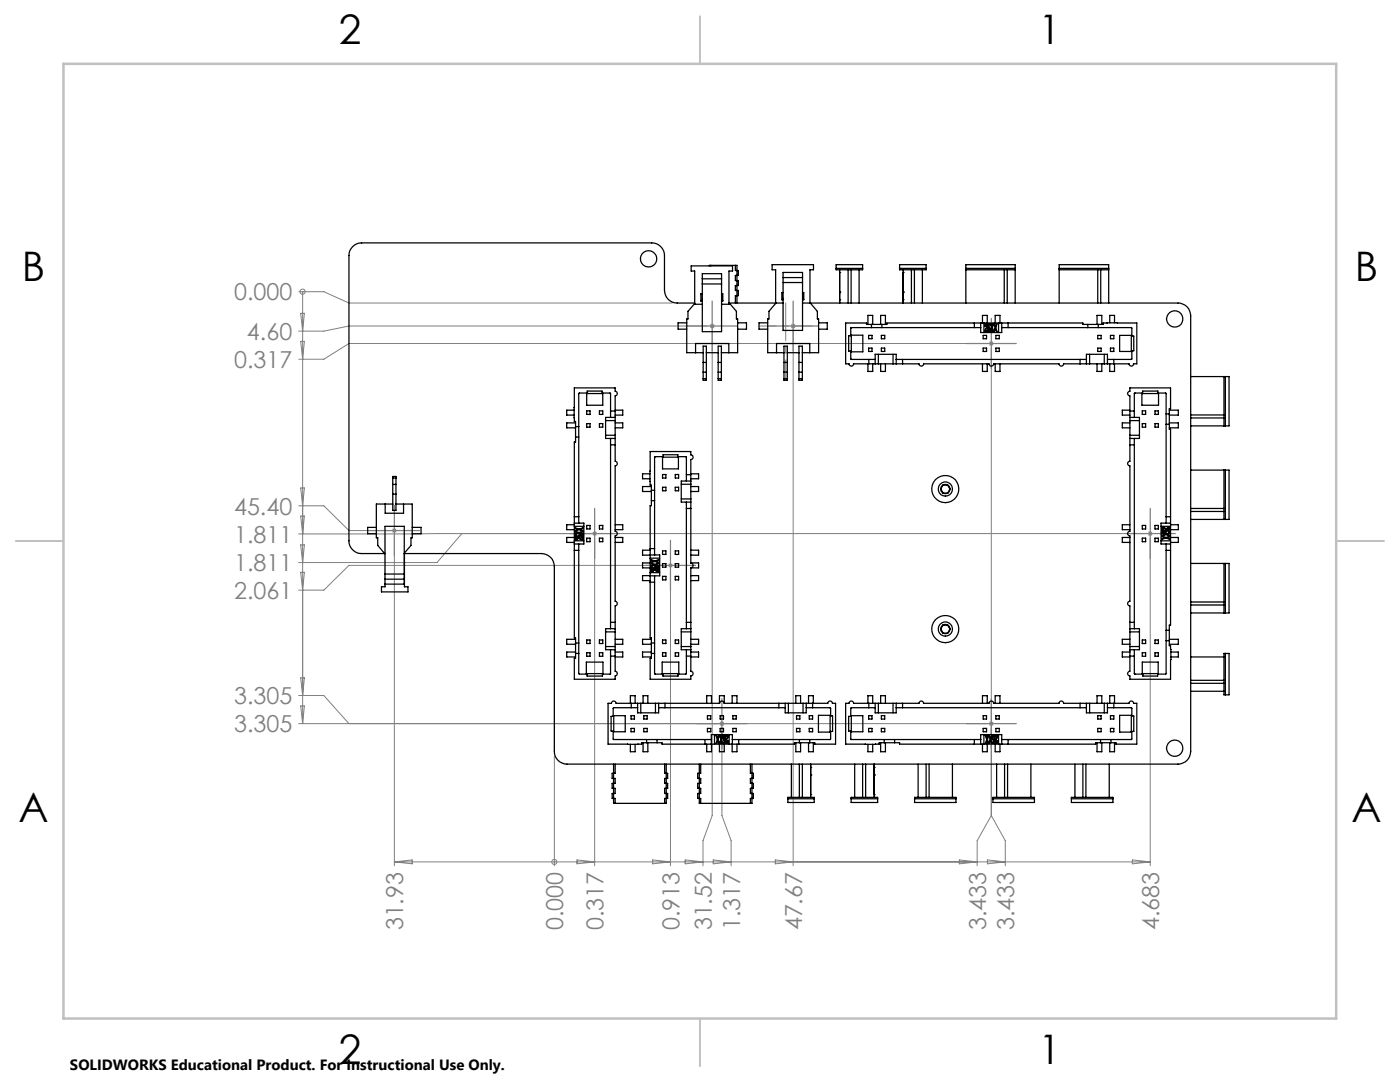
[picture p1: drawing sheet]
<svg xmlns="http://www.w3.org/2000/svg" width="279mm" height="216mm" viewBox="0 0 279 216" stroke-linecap="round" stroke-linejoin="round" font-family="sans-serif">
<defs><g id="words">
<g font-size="8.1">
<text x="67.6" y="8.9">2</text>
<text x="207.3" y="8.9">1</text>
<text x="4.4" y="56.2">B</text>
<text x="270.4" y="56.2">B</text>
<text x="3.7" y="164.1">A</text>
<text x="269.7" y="164.1">A</text>
<text x="67.6" y="212.4">2</text>
<text x="207.3" y="212.4">1</text>
</g>
<g font-size="4.7" fill="#808080">
<text x="46.7" y="59.9">0.000</text>
<text x="49.3" y="67.8">4.60</text>
<text x="46.7" y="73.4">0.317</text>
<text x="46.7" y="102.7">45.40</text>
<text x="46.7" y="108.3">1.811</text>
<text x="46.7" y="114">1.811</text>
<text x="46.7" y="119.5">2.061</text>
<text x="46.7" y="140.5">3.305</text>
<text x="46.7" y="146.1">3.305</text>
<text x="80.5" y="185.7" transform="rotate(-90 80.5 185.7)">31.93</text>
<text x="112.4" y="185.7" transform="rotate(-90 112.4 185.7)">0.000</text>
<text x="120.5" y="185.7" transform="rotate(-90 120.5 185.7)">0.317</text>
<text x="135.6" y="185.7" transform="rotate(-90 135.6 185.7)">0.913</text>
<text x="142.1" y="185.7" transform="rotate(-90 142.1 185.7)">31.52</text>
<text x="147.7" y="185.7" transform="rotate(-90 147.7 185.7)">1.317</text>
<text x="160.1" y="185.7" transform="rotate(-90 160.1 185.7)">47.67</text>
<text x="196.8" y="185.7" transform="rotate(-90 196.8 185.7)">3.433</text>
<text x="202.4" y="185.7" transform="rotate(-90 202.4 185.7)">3.433</text>
<text x="231.3" y="185.7" transform="rotate(-90 231.3 185.7)">4.683</text>
</g>
<text font-size="3" x="14" y="213.5">SOLIDWORKS Educational Product. For Instructional Use Only.</text>
</g></defs>
<g fill="none" stroke="#808080" stroke-width=".2">
<path d="M59.6 58.2h5l5 2.3h64.6M60.4 58.2v86.2M60.4 58.2h.1M60 68.1h.7l-.3 3.6zM60 62.5h.7l-.3 3.6zM141.1 65.1h-71.5l-5 1h-5M141.6 65.1h1M141.8 64.7l.7 .7M142.1 64.6v1M142.1 66.1v96.6l-1.8 5v5.1M142.5 64.7l-.7 .7M157.8 65.1h1"/>
<path d="M157.9 64.7l.7 .7M158.3 64.6v1M158.3 66.1v106.7M158.6 64.7l-.7 .7M196.8 68.5h-127.2l-5 3.2h-5M197.3 68.5h1M197.5 68.2l.7 .7M197.8 68.1v.9M197.8 69.5v93.2M198.2 68.2l-.7 .7M60 97.4h.7l-.3 3.5zM59.6 100.9h5l5 5h8.1"/>
<path d="M60 108.7h.7l-.3 3.6zM60 103h.7l-.3 3.5zM60 114.2h.7l-.3 3.6zM78.2 105.9h1M78.4 105.5l.7 .7M78.7 105.4v1M78.7 106.9v65.9M79.1 105.5l-.7 .7M92.2 106.5l-5 5.8h-27.6M118.3 106.1l.7 .7M118.7 106v1M118.7 107.5v65.3"/>
<path d="M119 106.1l-.7 .7M132.8 112.8h-63.2l-5 5h-5M133.3 112.8h1M133.5 112.5l.7 .7M133.8 112.3v1M133.8 113.8v59M134.2 112.5l-.7 .7M228.6 106.5h-169M229.1 106.5h.9M229.2 106.1l.7 .7M229.6 106v1M229.6 107.5v65.3"/>
<path d="M229.9 106.1l-.7 .7M59.6 138.8h5l5 5.6M60 135.3h.7l-.3 3.5zM59.6 144.4h137.2M60 140.9h.7l-.3 3.5zM110.6 150.9v21.9M143.7 144l.7 .7M144.1 143.9v1M144.1 145.4v17.3l1.8 5v5.1M144.4 144l-.7 .7M197.3 144.4h1M197.5 144l.7 .7"/>
<path d="M198.2 144l-.7 .7M78.7 172h150.9M78.7 172l3.6-.4v.8zM110.6 172h.1M115.1 171.6l3.6 .4-3.6 .4zM130.2 171.6l3.6 .4-3.6 .4zM136.7 171.6l3.6 .4-3.6 .4zM142.3 171.6l3.6 .4-3.6 .4zM154.7 171.6l3.6 .4-3.6 .4zM191.5 171.6l3.5 .4-3.5 .4zM197.1 171.6l3.5 .4-3.5 .4zM197.8 162.7l-2.8 5v5.1"/>
<path d="M197.8 162.7l2.8 5v5.1M226 171.6l3.6 .4-3.6 .4z"/>
<circle cx="60.4" cy="58.2" r=".5"/>
<circle cx="110.6" cy="172" r=".5"/>
</g>
<path d="M139.7 3.2v9.5M3.1 107.9h9.6M266.7 107.9h9.5M139.7 203.2v9.6" fill="none" stroke="#c0c0c0" stroke-width=".25"/>
<path d="M12.7 12.7h254v190.5h-254z" fill="none" stroke="#c0c0c0" stroke-width=".5"/>
<g fill="none" stroke="#808080" stroke-width=".25">
<path d="M137.1 65.1h10M142.1 60.1v10M153.3 65.1h10M158.3 60.1v10M192.8 68.5h10M197.8 63.5v10M73.7 105.9h10M78.7 100.9v10M113.7 106.5h10M118.7 101.5v10M128.8 112.8h10M133.8 107.8v10"/>
<path d="M224.5 106.5h10.1M229.6 101.5v10M144.1 139.4v10M197.8 139.4v10M139.1 144.4h9.9M192.8 144.4h10"/>
</g>
<path d="M151.5 65.1h10.6" fill="none" stroke="#808080" stroke-width=".2" stroke-dasharray="15.2 1.3 1.3 1.3" stroke-dashoffset="11.8"/>
<path d="M156.8 60.5v15.4" fill="none" stroke="#808080" stroke-width=".2" stroke-dasharray="15.2 1.3 1.3 1.3" stroke-dashoffset="7.7"/>
<g fill="none" stroke="#000" stroke-width=".25">
<path d="M140.2 59.8l-.3 .2M140.2 58.6h-.3v1.4M140.2 54.6h3.8v11.6h-3.8zM140.2 55.6h3.8M140.2 56.7h3.8M141.9 53l-.3 .1M141.9 53h4.9M141.9 53v.1M144 59.8l.3 .2M144 58.6h.3v1.4M146.8 53v1h.6v1h-.6v1h.6v1h-.6v1h.6v1h-.6v1.5M146.8 53h.3v7.5"/>
<path d="M156 59.8h.3M156.3 59.5l-.3 .3M156.3 58.4h-.3v1.4M156.3 54.4h3.9v11.5h-3.9zM156.3 55.4h3.9M156.3 56.4h3.9M160.2 59.5l.2 .3M160.2 58.4h.2v1.4M160.2 59.8h.2M166.9 53.6v.2h5.3v-.2M166.9 53.6v-.8h5.3v.8M166.9 53.6h5.3"/>
<path d="M167.6 59.8h.1M167.6 58.4h.1M167.6 58.2v.2M167.6 54.4h.1M167.6 58.2h.1M167.6 53.8v6.7M169.3 53.8v6.7M169.9 53.8v6.7M171.4 53.8v6.7M179.5 53.6v.2h5.3v-.2M179.5 53.6v-.8h5.3v.8M179.5 53.6h5.3"/>
<path d="M180.2 59.8h.1M180.2 58.4h.1M180.2 58.2v.2M180.2 54.4h.1M180.2 58.2h.1M180.2 53.8v6.7M181.9 53.8v6.7M182.5 53.8v6.7M184.1 53.8v6.7M192.8 53.6v.2M192.8 53.6v-.8h9.8v.8M192.8 53.6h9.8"/>
<path d="M192.8 53.8h9.8M192.8 53.8v6.7M200.4 53.8v6.7M201 53.8v6.7M202.6 53.6v.2M202.6 53.8v6.7M211.4 53.6v.2M211.4 53.6v-.8h9.9v.8M211.4 53.6h9.9M211.4 53.8h9.9M211.4 53.8v6.7M219.1 53.8v6.7"/>
<path d="M219.7 53.8v6.7M221.3 53.6v.2M221.3 53.8v6.7M117.1 78.5h3.2M117.1 78.4v2.5h3.2v-2.5M137.1 64.4h-1.8v1.3h1.8M138.6 60.5h-3.5a2.53 2.53 0 0 1-2.5-2.6v-6.9a2.53 2.53 0 0 0-2.5-2.5h-57.9a2.53 2.53 0 0 0-2.6 2.5v56.9a2.53 2.53 0 0 0 2.6 2.6h4.6M138.6 60.6l-1.3 1.5v1.5h-.2v6.8h3.2M138.8 70.4v-1.9h6.7v1.9M139.9 60h.3M140.2 60.7h-1.6v-6.6h-.7v-1h8.3v1h-.7v6.6h-1.5M140.3 75.6v.3h.7v-.3"/>
<path d="M140.3 75.6v-6.5h.7v6.5M140.3 72.3h.7M140.3 74.3h.7M140.3 75.6h.7M141 70.4h2.3M143.3 75.6v.3h.7v-.3M143.3 75.6v-6.5h.7v6.5M143.3 72.3h.7M143.3 74.3h.7M143.3 75.6h.7M144 60h.3M145.5 60.5h10.8"/>
<path d="M145.6 60.5l1.4 1.6v1.5h.2v6.8h-3.2M147.2 64.4h1.8v1.3h-1.8M153.2 64.4h-1.7v1.3h1.7M154.8 60.5v-6.7h-.7v-1h8.2v1h-.7v6.7M154.9 60.5l-1.4 1.6v1.5h-.3v6.8h3.3M155 70.4v-1.9h6.6v1.9M156.5 75.6v.3h.6v-.3M156.5 75.6v-6.5h.6v6.5M156.5 72.3h.6M156.5 74.3h.6M156.5 75.6h.6M157.1 70.4h2.4"/>
<path d="M159.5 75.6v.3h.6v-.3M159.5 75.6v-6.5h.6v6.5M159.5 72.3h.6M159.5 74.3h.6M159.5 75.6h.6M160.2 60.5h74.9a2.53 2.53 0 0 1 2.5 2.5v86.9a2.53 2.53 0 0 1-2.5 2.6h-121.9a2.53 2.53 0 0 1-2.6-2.6v-36.9a2.59 2.59 0 0 0-2.5-2.5h-27.4M161.7 60.5l1.4 1.6v1.5h.3v6.8h-3.3M163.4 64.4h1.7v1.3h-1.7M169.8 70.2h.1M169.9 66.9v3.3h2.3v-3.3h-2.4M173.2 64.7v-1.8h1v1.8M173.2 72.6v1.5h1v-1.5"/>
<path d="M173.4 66.9h.6v.7h-.6zM173.4 69.5h.6v.6h-.6zM173.4 71.7h1.3M173.4 72.6h1.3M173.4 71.7v.9M173.9 64.7v.7M174.7 72.6h.6M174.7 72.6v-1.9h4.2v1.9M175.3 70.7v1.9M175.3 72.6h2.9M175.8 64.7v-1.8h.9v1.8M175.8 72.6v1.5h.9v-1.5"/>
<path d="M175.9 66.9h.7v.7h-.7zM175.9 69.5h.7v.6h-.7zM176 64.7v.7M178.2 72.6h.7M178.2 70.7v1.9M178.9 71.7h1.2M178.9 72.6h1.2M180.1 72.6h3.3a.46 .46 0 0 0 .5 .5 .46 .46 0 0 0 .4-.5h13.1a.46 .46 0 0 0 .4 .5 .46 .46 0 0 0 .5-.5h13a.46 .46 0 0 0 .5 .5 .46 .46 0 0 0 .5-.5h3.2M180.1 71.7v.9M180.1 71.7h35.4M194.5 65.4h-24.7v1.6h-.4v3.1h.4v1.5l3.6 .1M194.5 64.5h-17.5v.2h-4.1v-.2h-4.1v8.1h.6a.46 .46 0 0 0 .5 .5 .46 .46 0 0 0 .5-.5h3"/>
<path d="M194.5 64.5h1.2M194.5 65.4h1.2M194.5 64.5v.9M195.7 64.5h.7M195.7 64.5v1.9h4.2v-1.9M196.1 64.5v-1.6h.9v1.6M196.1 72.6v1.5h.9v-1.5M196.2 66.9h.7v.7h-.7zM196.2 69.5h.7v.6h-.7zM196.4 64.5v1.9M196.4 64.5h2.9M196.6 64.7l.2-.1 .2 .2v.5l-.4 .7h.4v.2h-.5l.4-1.2-.2-.2-.1 .3h-.1z"/>
<path d="M197.2 64.7h.4v.1h-.3l-.1 .5 .1-.1a.69 .69 0 0 1 0 1.1l-.2-.5h.1l.1 .3 .2-.2a.34 .34 0 0 0-.2-.6l-.2 .2zM197.7 64.6h.1l.2 .6 .3-.6-.3 .8 .3 .8 .3-.8-.2-.8 .3 .6 .3-.6-.3 .8 .3 .8-.4-.7-.2 .7h-.2l-.2-.7-.2 .7h-.2l.3-.8zM198.6 64.5v-1.6h1v1.6M198.6 72.6v1.5h1v-1.5M198.8 66.9h.6v.7h-.6zM198.8 69.5h.6v.6h-.6zM199.3 64.5h.6M199.3 64.5v1.9M199.9 64.5h1.3M199.9 65.4h1.3M201.2 64.5h14.9v.2h4.1v-.2l.7-.1 6 .1v8.1h-.7a.46 .46 0 0 1-.4 .5 .46 .46 0 0 1-.5-.5h-3M201.2 65.4h24.6l.1 1.7h.4v2.9h-.4l-.1 1.7h-3.5"/>
<path d="M201.2 64.5v.9M215.5 71.7h1.3M215.5 72.6h1.3M215.5 71.7v.9M216.8 72.6h.7M216.8 72.6v-1.9h4.2v1.9M217.1 64.7v.7M217.5 70.7v1.9M217.5 72.6h2.9M218.9 64.7v-1.8h1v1.8M218.9 72.6v1.5h1v-1.5M219.1 66.9h.6v.7h-.6z"/>
<path d="M219.1 69.5h.6v.6h-.6zM219.2 64.7v.7M220.4 72.6h.6M220.4 70.7v1.9M221 71.7h1.3M221 72.6h1.3M221.5 64.4v-1.5h.9v1.5M221.5 72.6v1.5h.9v-1.5M221.6 66.9h.7v.7h-.7zM221.6 69.5h.7v.6h-.7zM222.3 71.7v.9M225.8 66.9v3.2"/>
<path d="M225.9 66.9h-2.5v3.2h2.5M227.9 78.4v2.5h3.3v-2.4h-3.3M231.2 78.4v.1M237.6 75.1h6.7M244.3 75.1h.2M244.3 75.1v9.9M244.5 75.1h.8v9.9h-.8M244.5 75.1v9.9M78.4 95.4v-.3h.6v.3M78.4 95.4v6.4h.6v-6.4M78.4 98.6h.6M78.4 96.7h.6"/>
<path d="M78.4 95.4h.6M114.6 81.8h-1.5v1h1.5M114.6 83.4h.1M114.6 81.3h.1M114.9 84.4h-1.8v1h1.8M114.9 85.1h.6M114.9 87.2h.6M117.1 84.5h.7v.7h-.7zM117.1 82h.7v.7h-.7zM119.6 84.5h.7v.7h-.7zM119.6 82h.7v.7h-.7zM120.9 83.9h1.9"/>
<path d="M120.9 86.9h1.9M121.8 82v-3.6h-1.6v-.4h-3v.4l-1.7 .1v24.6M121.8 87.5v1.3M121.8 82v1.3M121.8 82h1M121.8 88.8h1M121.8 88.8v35.4M122.8 82v-3a.46 .46 0 0 0 .4-.5 .46 .46 0 0 0-.4-.4v-.7h-8.2v6.7h.3v4.1h-.3v14.9M122.8 87.5v1.3M122.8 88.8v3.2a.46 .46 0 0 1 .4 .5 .46 .46 0 0 1-.4 .5v13a.46 .46 0 0 1 .4 .5 .46 .46 0 0 1-.4 .4v13.1a.46 .46 0 0 1 .4 .4 .46 .46 0 0 1-.4 .5v3.3M122.8 82v1.3M122.8 86.9v.6"/>
<path d="M122.8 83.3v.6M122.8 83.9v3M122.8 83.3h-1.9v4.2h1.9M122.8 81.8h1.5v1h-1.5M122.8 84.4h1.5v1h-1.5M129.7 94.5h-1.5v1h1.5M130 97.8h.6M130 99.9h.6M130 97.1h-1.8v1h1.8M132.2 94.7h.7v.7h-.7zM132.2 97.2h.7v.7h-.7zM132.2 91.1v2.5h3.2v-2.5"/>
<path d="M132.2 91.2h3.2M134.8 94.7h.6v.7h-.6zM134.8 97.2h.6v.7h-.6zM136 96.6h1.9M136 99.6h1.9M137 94.7l-.1-3.6h-1.6v-.4h-3v.4l-1.7 .1v18.3M137 94.7v1.3M137 94.7h.9M137.9 94.7v-3a.46 .46 0 0 0 .4-.5 .46 .46 0 0 0-.4-.4v-.7h-8.1l-.1 6 .1 .7h.2v4.1h-.2v8.6M137.9 94.7v1.3M137.9 96v.6M137.9 99.6v.6"/>
<path d="M137.9 96.6v3M137.9 96h-1.9v4.2h1.9M137.9 94.5h1.5v1h-1.5M137.9 97.1h1.5v1h-1.5M187.7 97.6l.5 .8M187.7 97.6l.2 .4 .3 .4M188.2 96.8l-.5 .8M188.2 96.8l-.3 .3-.2 .5M188.2 98.4h.9M188.2 98.4l.3 .1 .6-.1M188.2 96.8l.3-.1 .6 .1M188.2 96.8h.9"/>
<path d="M189.1 96.8l.5 .8M189.1 96.8l.3 .2 .2 .6M189.6 97.6l-.2 .5-.3 .3M189.6 97.6l-.5 .8M225.5 82v-3a.46 .46 0 0 1-.5-.5 .46 .46 0 0 1 .5-.4v-.7h8.1v4.2h-.2v4.1h.2v17.4M225.5 87.5v1.3M225.5 88.8v3.2a.46 .46 0 0 0-.5 .5 .46 .46 0 0 0 .5 .5v13a.46 .46 0 0 0-.5 .5 .46 .46 0 0 0 .5 .4v13.1a.46 .46 0 0 0-.5 .4 .46 .46 0 0 0 .5 .5v3.3M225.5 82v1.3M225.5 83.3v.6M225.5 86.9v.6M225.5 83.9v3M225.5 82h.9"/>
<path d="M225.5 88.8h.9M225.5 83.3h1.9v4.2h-1.9M225.5 83.9h1.9M225.5 86.9h1.9M225.5 81.8h-1.5v1h1.5M225.5 84.4h-1.5v1h1.5M226.4 82v-3.6h1.6v-.4h3.1v.4l1.6 .1v24.6M226.4 87.5v1.3M226.4 82v1.3M226.4 88.8v35.4M228 84.5h.6v.7h-.6zM228 82h.6v.7h-.6z"/>
<path d="M230.5 84.5h.7v.7h-.7zM230.5 82h.7v.7h-.7zM232.7 82.6h.7M232.7 84.7h.7M233.4 81.8h1.8v1h-1.8M233.4 84.4h1.8v1h-1.8M237.6 93.8h6.7M237.6 85h6.7M237.6 82.8h6.7M237.6 83.4h6.7M244.3 93.8h.2M244.3 85h.2"/>
<path d="M244.3 93.8v9.8M244.5 93.8h.8v9.8h-.8M244.5 93.8v9.8M75.1 105.2h-1.7v1.3h1.7M76.8 115.6h3.9M76.8 114.5h3.9M76.9 100.6v1.8h3.6v-1.8M78.4 100.6h-3.3v6.7h.3v1.5l1.4 1.7M79 100.6h3.3v6.7h-.3v1.5l-1.3 1.6M80.7 110.5v6.6h.7v1h-5.3v-1h.7v-12.1h3.9v11.6h-3.9M82.3 105.2h1.7v1.3h-1.7M114.6 109.8v17.5h.3v4.1h-.3v4.1h8.2v-.6a.46 .46 0 0 0 .4-.5 .46 .46 0 0 0-.4-.5v-3"/>
<path d="M114.6 108.5v1.3M114.6 103.1v1.3M114.6 107.9v.6M114.6 104.4v.6M114.6 105h1.9M114.6 103.1h.9M114.6 109.8h.9M114.6 104.4h1.9v4.1h-1.9M114.6 107.9h1.9M114.6 104.7h-1.5v1h1.5M114.6 107.2h-1.5v1h1.5M114.6 105v2.9"/>
<path d="M114.8 106.8h.2v.2l.4 .1-.1-.2a.72 .72 0 0 1 1.1 .1l-.4 .2 .2-.2a.39 .39 0 0 0-.3-.2 .39 .39 0 0 0-.4 .2l.1 .2-.8-.1zM114.8 105.3l.7 .3 .9-.3-.7 .3 .7 .3v.2l-.7 .2 .7 .3-.9-.2-.7 .2 .6-.3-.6-.3 .7 .3 .9-.3-.9-.3-.7 .2 .6-.3zM114.8 107.4l.6-.1 .8 .4v-.4h.2v.5l-1.1-.4-.3 .1 .3 .3-.4-.1zM115.5 109.8v24.7h1.7v.4h3v-.4h1.6v-3.6M115.5 108.5v1.3M115.5 103.1v1.3M117.1 104.8h.7v.8h-.7zM117.1 107.4h.7v.7h-.7zM119.6 104.8h.7v.8h-.7zM119.6 107.4h.7v.7h-.7zM122.8 104.7h1.5v1h-1.5M122.8 107.2h1.5v1h-1.5"/>
<path d="M129.8 116.2v11.1h.2v4.1h-.2v4.1h8.1v-.6a.46 .46 0 0 0 .4-.5 .46 .46 0 0 0-.4-.5v-3M129.8 109.5v1.2M129.8 114.9v1.3M129.8 114.3v.6M129.8 110.7v.7M129.8 111.4v2.9M129.8 109.5h.8M129.8 116.2h.8M129.8 110.7h1.9v4.2h-1.9M129.8 114.3h1.9M129.8 111.4h1.9M129.8 109.8h-1.6v1h1.6"/>
<path d="M129.8 112.3h-1.6v1h1.6M129.8 114.9h-1.6v1h1.6M129.9 111.7l.8 .2 .8-.2-.7 .3 .7 .2v.3l-.7 .2 .7 .3-.8-.3-.8 .3 .6-.3-.6-.3 .8 .2 .8-.3-.8-.3-.8 .3 .6-.3zM129.9 113.1h.2v.3h.5l-.1-.2a.72 .72 0 0 1 1 .1l-.4 .3 .3-.3-.4-.2-.4 .2 .1 .2h-.8zM129.9 113.8l.7-.1 .7 .3v-.4h.2v.5l-1-.4-.4 .1 .3 .3-.4-.1zM130.6 116.2v18.2l1.7 .1v.4h3v-.4h1.6l.1-3.6M130.6 109.5v1.2M130.6 114.9v1.3M132.2 109.9h.7v.7h-.7zM132.2 112.5h.7v.7h-.7zM132.2 115h.7v.7h-.7zM134.8 109.9h.6v.7h-.6z"/>
<path d="M134.8 112.5h.6v.7h-.6zM134.8 115h.6v.7h-.6zM137 100.2v1.3M137 101.5v22.7M137 101.5h.9M137.9 101.5v10.9a.46 .46 0 0 1 .4 .4 .46 .46 0 0 1-.4 .5v10.9M137.9 100.2v1.3M137.9 109.8h1.5v1h-1.5M137.9 112.3h1.5v1h-1.5M137.9 114.9h1.5v1h-1.5M225.5 104.7h-1.5v1h1.5M225.5 107.2h-1.5v1h1.5"/>
<path d="M228 104.8h.6v.8h-.6zM228 107.4h.6v.7h-.6zM230.5 104.8h.7v.8h-.7zM230.5 107.4h.7v.7h-.7zM231.7 105h1.9M231.7 107.9h1.9M231.8 106.3l.9 .3 .8-.3-.6 .3 .6 .3-.8-.2-.9 .3 .9 .2 .8-.2-.6 .3 .6 .3-.8-.2-.9 .2 .8-.3-.8-.2v-.3l.8-.2zM231.8 105.2l1.1 .4 .4-.1-.3-.3 .5 .2-.2 .2h-.5l-.7-.3v.4h-.3zM231.9 105.8l.4-.1v.1l-.3 .1a.45 .45 0 0 0 .7 .2l-.1-.3h.8v.4h-.1v-.3h-.5l.1 .1a.66 .66 0 0 1-1.1-.1zM232.7 109.8v24.6l-1.7 .1v.4h-2.9v-.4h-1.7v-3.6M232.7 103.1v1.3M232.7 108.5v1.3"/>
<path d="M232.7 103.1h.9M232.7 109.8h.9M233.6 109.8v14.9h-.2v4.1h.2l.1 .8-.1 5.9h-8.1v-.6a.46 .46 0 0 1-.5-.5 .46 .46 0 0 1 .5-.5v-3M233.6 103.1v1.3M233.6 108.5v1.3M233.6 104.4v.6M233.6 107.9v.6M233.6 105v2.9M233.6 104.4h-1.9v4.1h1.9M233.6 104.7h1.6v1h-1.6M233.6 107.2h1.6v1h-1.6M237.6 101.5h6.7"/>
<path d="M237.6 103.6h6.7M237.6 102.1h6.7M237.6 112.4h6.7M244.3 103.6h.2M244.3 112.4h.2M244.3 112.4v9.9M244.5 112.4h.8v9.9h-.8M244.5 112.4v9.9M114.9 130.4h.6M114.9 128.3h.6M114.9 130.1h-1.8v1h1.8M114.9 127.6h-1.8v1h1.8"/>
<path d="M117 132.1h3.3v2.3h-3.3zM117.1 134.4v.1M117.1 130.2h.7v.8h-.7zM117.1 127.7h.7v.7h-.7zM119.6 130.2h.7v.8h-.7zM119.6 127.7h.7v.7h-.7zM120.3 134.4v.1M120.9 126.1h1.9M120.9 129h1.9M121.8 124.2v1.2M121.8 129.6v1.3M121.8 130.9h1"/>
<path d="M121.8 124.2h1M122.8 124.2v1.2M122.8 129.6v1.3M122.8 129v.6M122.8 125.4v.7M122.8 125.4h-1.9v4.2h1.9M122.8 130.1h1.5v1h-1.5M122.8 127.6h1.5v1h-1.5M122.8 126.1v2.9M130 130.4h.6M130 128.3h.6M130 130.1h-1.8v1h1.8"/>
<path d="M130 127.6h-1.8v1h1.8M132.2 134.4h3.3v-2.3h-3.3v2.4M132.2 130.2h.7v.8h-.7zM132.2 127.7h.7v.7h-.7zM134.8 130.2h.6v.8h-.6zM134.8 127.7h.6v.7h-.6zM135.4 134.4v.1M136 126.1h1.9M136 129h1.9M137 129.6v1.3M137 124.2v1.2M137 130.9h.9"/>
<path d="M137 124.2h.9M137.9 129.6v1.3M137.9 124.2v1.2M137.9 125.4v.7M137.9 129v.6M137.9 126.1v2.9M137.9 125.4h-1.9v4.2h1.9M137.9 127.6h1.5v1h-1.5M137.9 130.1h1.5v1h-1.5M187.7 125.5l.2 .5 .3 .3M187.7 125.5l.5 .8M188.2 124.7l-.5 .8"/>
<path d="M188.2 124.7l-.3 .4-.2 .4M188.2 126.3l.3 .1 .6-.1M188.2 126.3h.9M188.2 124.7h.9M188.2 124.7l.3-.1 .6 .1M189.1 124.7l.3 .3 .2 .5M189.1 124.7l.5 .8M189.6 125.5l-.5 .8M189.6 125.5l-.2 .6-.3 .2M225.5 124.2v1.2M225.5 129.6v1.3M225.5 125.4v.7"/>
<path d="M225.5 129v.6M225.5 130.9h.9M225.5 125.4h1.9v4.2h-1.9M225.5 124.2h.9M225.5 126.1h1.9M225.5 129h1.9M225.5 130.1h-1.5v1h1.5M225.5 127.6h-1.5v1h1.5M225.5 126.1v2.9M226.4 124.2v1.2M226.4 129.6v1.3M228 130.2h.6v.8h-.6z"/>
<path d="M228 127.7h.6v.7h-.6zM228 134.4h3.1M228 134.5v-2.4h3.1v2.4M230.5 130.2h.7v.8h-.7zM230.5 127.7h.7v.7h-.7zM232.7 127.8h.7M232.7 125.8h.7M233.4 127.6h1.8v1h-1.8M233.7 130.1h1.5v1h-1.5M237.6 131.1h6.7M237.6 135.7h6.7M237.6 136.3h6.7"/>
<path d="M237.6 137.9h6.7M237.6 122.3h6.7M237.6 120.1h6.7M237.6 120.7h6.7M244.3 122.3h.2M244.5 130.4h-.2v8.2h.2M244.5 130.4h.8v8.2h-.8M244.5 130.4v8.2M122.4 142.8h2.4v3.2h-2.4M122.4 152.5v7.8h.4M122.5 142.8v3.2M122.8 152.5v1.8h-.6v1h.6v1h-.6v1h.6v1h-.6v1h.6v1"/>
<path d="M125.8 140.3v-1.5h1v1.5M125.8 148.5v1.5h1v-1.5M125.9 145.3h.7v.7h-.7zM125.9 142.8h.7v.7h-.7zM126 140.3h-3.1a.46 .46 0 0 0-.4-.4 .46 .46 0 0 0-.5 .4h-.6v8.2h5.9h.8v-.3h4v.3h8.6M126 141.2l-3.6 .1v1.6h-.4v3h.4v1.7h18.3M126 141.2h1.2M126 140.3h1.2M126 140.3v.9M127.2 140.3h.7M127.2 140.3v1.9h4.2v-1.9M127.9 140.3h2.9"/>
<path d="M127.9 140.3v1.9M128.3 140.3v-1.5h1v1.5M128.3 148.2v1.8h1v-1.8M128.5 145.3h.7v.7h-.7zM128.5 142.8h.7v.7h-.7zM129 147.6v.6M130.8 140.3h.6M130.8 140.3v1.9M131.1 147.6v.6M131.4 141.2h1.3M131.4 140.3h1.3M132.6 152.5v1.8h.6v1h-.6v1h.6v1h-.6v1h.6v1h-.6v1"/>
<path d="M132.7 141.2h22.7M132.7 140.3h10.9M132.7 140.3v.9M133 152.5v7.8h-.4M139.6 152.5v7.8h.2M139.8 152.5v1.8h-.6v1h.6v1h-.6v1h.6v1h-.6v1h.6v1M140.7 147.6h1.3M140.7 148.5h1.3M140.7 147.6v.9M141 140.3v-1.5h1v1.5M141 148.5v1.5h1v-1.5M141.2 145.3h.7v.7h-.7z"/>
<path d="M141.2 142.8h.7v.7h-.7zM142 148.5h.6M142 148.5v-1.9h4.2l-.1 3.4h1v-1.5M142.6 148.5h2.9M142.6 146.6v1.9M142.9 146.7h.1l.2 .7 .2-.7h.3l.2 .7 .4-.7-.3 .8 .2 .8-.3-.6-.2 .6h-.3l-.2-.6-.3 .6 .3-.7zM143.5 148.3l-.2-.8 .3-.8 .3 .9-.3 .7M143.6 140.3v-1.5h.9v1.5M143.6 148.5v1.5h.9v-1.5M143.6 140.3a.46 .46 0 0 1 .5-.4 .46 .46 0 0 1 .4 .4M143.7 145.3h.7v.7h-.7zM143.7 142.8h.7v.7h-.7z"/>
<path d="M144.4 146.7l.3 .1 .1 .3-.2-.3-.1 .1a.34 .34 0 0 0-.2 .4 .34 .34 0 0 0 .3 .3l.2-.1-.1 .8h-.4v-.2h.3l.1-.4-.2 .1a.7 .7 0 0 1-.1-1.1zM144.5 140.3h10.9M144.9 146.7h.5l-.1 .3a.85 .85 0 0 0-.2 1.2l.2-.4-.1 .5-.2-.1-.1-.2 .3-1.1h-.3zM145.5 148.5h1.9M145.5 146.6v1.9M146.1 140.3v-1.5h1v1.5M146.2 147.6h1.2M146.3 145.3h.6v.7h-.6zM146.3 142.8h.6v.7h-.6zM147.4 147.6v.9M149.8 152.5v1.8h.6v1h-.6v1h.6v1h-.6v1h.6v1h-.6v1M150.1 152.5v7.8h-.3"/>
<path d="M155.4 141.2h1.3M155.4 140.3h1.3M155.4 140.3v.9M156.7 140.3h.6M156.7 140.3v1.9h4.2v-1.9M157.2 159.4v-.3h5.3v.3M157.2 159.4h5.3M157.2 159.4v.7h5.3v-.7M157.3 140.3h3M157.3 140.3v1.9M157.9 152.5v6.6M158.8 140.3v-1.5h1v1.5"/>
<path d="M158.8 148.2v1.8h1v-1.8M159 142.8h.6v.7h-.6zM159 145.3h.6v.7h-.6zM159.5 147.6v.6M159.5 152.5v6.6M160.1 152.5v6.6M160.3 140.3h.6M160.3 140.3v1.9M160.9 141.2h1.3M160.9 140.3h1.3M161.4 140.3v-1.5h.9v1.5M161.4 148.2v1.8h.9v-1.8"/>
<path d="M161.5 142.8h.7v.7h-.7zM161.5 145.3h.7v.7h-.7zM161.6 147.6v.6M161.8 153.1h.1M161.8 154.6h.1M161.8 154.6v.1M161.8 158.6h.1M161.8 154.7h.1M161.8 152.5v6.6M162.2 141.2l3.5 .1 .1 1.6h.4v3h-.4l-.1 1.7h-18.3M162.2 140.3h3a.46 .46 0 0 1 .5-.4 .46 .46 0 0 1 .4 .4h.7v8.2h-4.2v-.3h-4.1v.3h-11.1M162.2 140.3v.9"/>
<path d="M163.3 142.7h2.4v3.4h-2.4zM165.7 146h.1M165.7 142.8h.1M169.8 142.8h2.4v3.2h-2.4M169.9 159.4v-.3h5.3v.3M169.9 159.4v.7h5.3v-.7M169.9 159.4h5.3M169.9 142.8v3.2M170.6 152.5v6.6M172.2 152.5v6.6M172.8 152.5v6.6M173.2 140.3v-1.5h1v1.5"/>
<path d="M173.2 148.5v1.5h1v-1.5M173.4 145.3h.6v.7h-.6zM173.4 142.8h.6v.7h-.6zM173.4 140.3h-3a.46 .46 0 0 0-.5-.4 .46 .46 0 0 0-.5 .4h-.6v8.2h5.9h.8v-.3h4v.3h15M173.4 141.2l-3.6 .1v1.6h-.4v3h.4v1.7h24.7M173.4 141.2h1.3M173.4 140.3h1.3M173.4 140.3v.9M174.4 153.1h.1M174.4 154.6h.1M174.4 154.6v.1M174.4 158.6h.1"/>
<path d="M174.4 154.7h.1M174.4 152.5v6.6M174.7 140.3h.6M174.7 140.3v1.9h4.2v-1.9M175.3 140.3h2.9M175.3 140.3v1.9M175.8 140.3v-1.5h.9v1.5M175.8 148.2v1.8h.9v-1.8M175.9 145.3h.7v.7h-.7zM175.9 142.8h.7v.7h-.7zM176.5 147.6v.6M178.2 140.3h.7"/>
<path d="M178.2 140.3v1.9M178.5 147.6v.6M178.9 141.2h1.2M178.9 140.3h1.2M180.1 140.3h3.3a.46 .46 0 0 1 .5-.4 .46 .46 0 0 1 .4 .4h13.1a.46 .46 0 0 1 .4-.4 .46 .46 0 0 1 .5 .4h13a.46 .46 0 0 1 .5-.4 .46 .46 0 0 1 .5 .4h3.2M180.1 141.2h35.4M180.1 140.3v.9M182.5 159.4v-.3h8.3v.3M182.5 159.4h8.3M182.5 159.4v.7h8.3v-.7M183.2 152.5v6.6M184.8 152.5v6.6"/>
<path d="M185.4 152.5v6.6M190.1 152.5v6.6M194.5 148.5h1.2M194.5 147.6h1.2M194.5 147.6v.9M195.7 148.5h.7M195.7 148.5v-1.9h4.2v1.9M196.1 140.3v-1.5h.9v1.5M196.1 148.5v1.5h.9v-1.5M196.2 145.3h.7v.7h-.7zM196.2 142.8h.7v.7h-.7zM196.4 148.5h2.9"/>
<path d="M196.4 146.6v1.9M196.6 146.7h.2l.2 .7 .2-.7h.2l.3 .7 .3-.7-.3 .8 .3 .8-.3-.6-.3 .6 .2-.7-.3-.9-.2 .8 .2 .8h-.1l-.2-.6-.3 .6 .2-.7zM198.2 159.4v-.3h8.2v.3M198.2 159.4h8.2M198.2 159.4v.7h8.2v-.7M198.2 146.7l.3 .1v.3l-.2-.3-.1 .1a.34 .34 0 0 0-.1 .4 .34 .34 0 0 0 .3 .3l.1-.1v.8h-.4v-.2h.3v-.4l-.1 .1a.7 .7 0 0 1-.1-1.1zM198.6 140.3v-1.5h1v1.5M198.6 148.5v1.5h1v-1.5M198.6 146.7h.5l-.3 1.1 .1 .4 .1-.4h.1l-.1 .5-.2-.1-.2-.2 .4-1.1h-.4zM198.8 145.3h.6v.7h-.6zM198.8 142.8h.6v.7h-.6zM198.9 152.5v6.6"/>
<path d="M199.3 148.5h.6M199.3 146.6v1.9M199.9 148.5h1.3M199.9 147.6h1.3M200.5 152.5v6.6M201.1 152.5v6.6M201.2 147.6v.9M205.7 152.5v6.6M213.8 159.4v-.3h8.3v.3M213.8 159.4h8.3M213.8 159.4v.7h8.3v-.7M214.5 152.5v6.6"/>
<path d="M215.5 141.2h1.3M215.5 140.3h1.3M215.5 140.3v.9M216.1 152.5v6.6M216.7 152.5v6.6M216.8 140.3h.7M216.8 140.3v1.9h4.2v-1.9M217.5 140.3h2.9M217.5 140.3v1.9M218.9 140.3v-1.5h1v1.5M218.9 148.2v1.8h1v-1.8M219.1 145.3h.6v.7h-.6z"/>
<path d="M219.1 142.8h.6v.7h-.6zM219.6 147.6v.6M220.4 140.3h.6M220.4 140.3v1.9M221 141.2h1.3M221 140.3h1.3M221.4 152.5v6.6M221.5 140.3v-1.5h.9v1.5M221.5 148.2v1.8h.9v-1.8M221.6 145.3h.7v.7h-.7zM221.6 142.8h.7v.7h-.7zM221.7 147.6v.6"/>
<path d="M222.3 141.2l3.5 .1 .1 1.6h.4v3h-.4l-.1 1.7h-24.6M222.3 140.3h3a.46 .46 0 0 1 .5-.4 .46 .46 0 0 1 .4 .4h.7v8.2h-4.2v-.3h-4v.3h-17.5M222.3 140.3v.9M223.4 142.7h2.4v3.4h-2.4zM225.8 146h.1M225.8 142.8h.1M122.8 160.3h9.8M139.8 160.3h10"/>
<circle cx="129.4" cy="51.6" r="1.63"/>
<circle cx="234.4" cy="63.6" r="1.64"/>
<circle cx="188.6" cy="97.6" r="2.71"/>
<circle cx="188.7" cy="97.6" r="1.42"/>
<circle cx="188.6" cy="125.5" r="2.71"/>
<circle cx="188.7" cy="125.5" r="1.42"/>
<circle cx="234.4" cy="149.3" r="1.64"/>
</g>
<use href="#words"/>
</svg>
